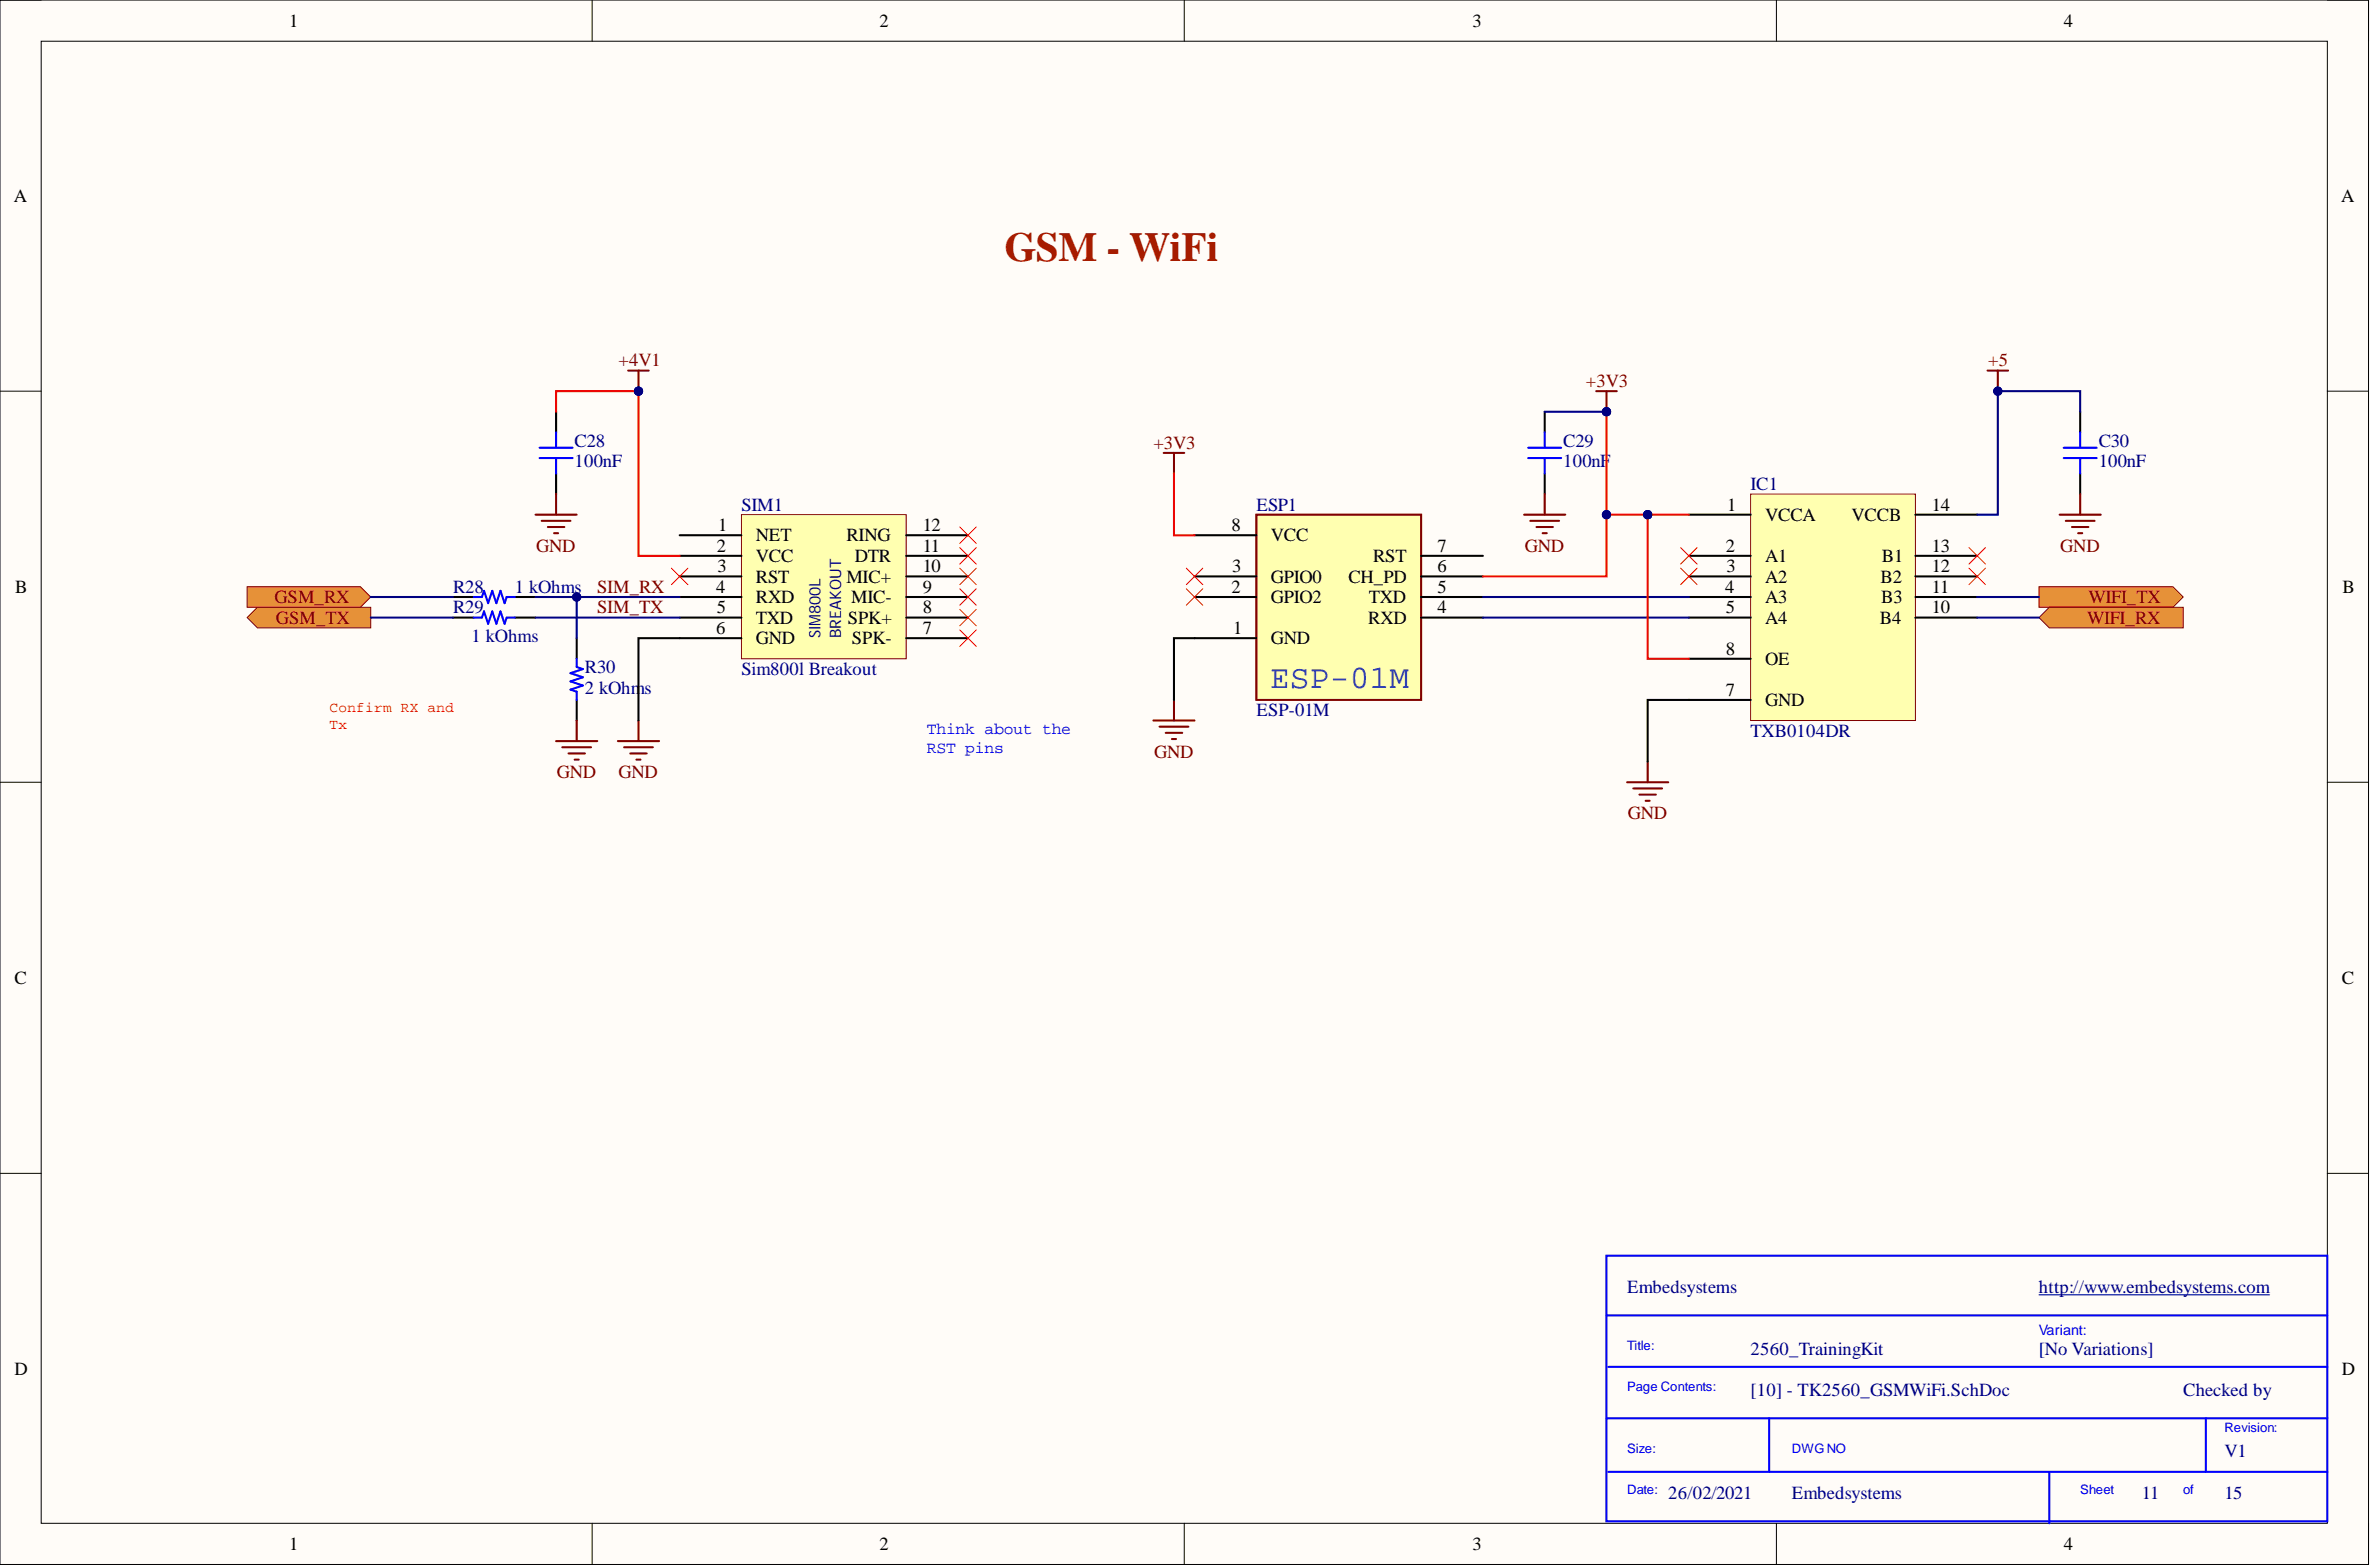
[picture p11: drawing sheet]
<svg xmlns="http://www.w3.org/2000/svg" width="292mm" height="193mm" viewBox="0 0 292 193" stroke-linecap="round" stroke-linejoin="round" font-family="sans-serif">
<defs><g id="words">
<text font-size="5.1" fill="#a61c00" x="123.7" y="32.1">GSM - WiFi</text>
<text font-size="4.1" fill="#0b5394" x="156.5" y="84.8">ESP-01M</text>
<g font-size="2.3">
<text x="35.6" y="3.3">1</text>
<text x="108.3" y="3.3">2</text>
<text x="181.4" y="3.3">3</text>
<text x="254.2" y="3.3">4</text>
<text x="1.7" y="24.8">A</text>
<text x="288.4" y="24.8">A</text>
<text x="88.5" y="65.4">1</text>
<text x="113.7" y="65.4">12</text>
<text x="151.7" y="65.4">8</text>
<text x="212.8" y="62.9">1</text>
<text x="217.5" y="64.1">VCCA</text>
<text x="228.1" y="64.1">VCCB</text>
<text x="238" y="62.9">14</text>
<text x="88.3" y="67.9">2</text>
<text x="88.4" y="70.5">3</text>
<text x="93.1" y="66.7">NET</text>
<text x="93.1" y="69.2">VCC</text>
<text x="93.1" y="71.7">RST</text>
<text x="104.3" y="71.7">MIC+</text>
<text x="104.3" y="66.7">RING</text>
<text x="105.3" y="69.2">DTR</text>
<text x="113.7" y="70.5">10</text>
<text x="113.7" y="67.9">11</text>
<text x="151.8" y="70.5">3</text>
<text x="156.6" y="71.7">GPIO0</text>
<text x="156.6" y="66.7">VCC</text>
<text x="166.1" y="71.7">CH_PD</text>
<text x="169.2" y="69.2">RST</text>
<text x="177.1" y="67.9">7</text>
<text x="177.1" y="70.5">6</text>
<text x="212.6" y="67.9">2</text>
<text x="212.7" y="70.5">3</text>
<text x="217.5" y="69.2">A1</text>
<text x="217.5" y="71.7">A2</text>
<text x="231.7" y="71.7">B2</text>
<text x="231.8" y="69.2">B1</text>
<text x="238" y="70.5">12</text>
<text x="238" y="67.9">13</text>
<text x="1.9" y="73">B</text>
<text x="88.2" y="73">4</text>
<text x="88.3" y="75.5">5</text>
<text x="93.1" y="74.3">RXD</text>
<text x="93.1" y="76.8">TXD</text>
<text x="104.5" y="76.8">SPK+</text>
<text x="104.9" y="74.3">MIC-</text>
<text x="113.7" y="75.5">8</text>
<text x="113.7" y="73">9</text>
<text x="151.7" y="73">2</text>
<text x="156.6" y="74.3">GPIO2</text>
<text x="168.6" y="76.8">RXD</text>
<text x="168.6" y="74.3">TXD</text>
<text x="177.1" y="75.5">4</text>
<text x="177.1" y="73">5</text>
<text x="212.5" y="73">4</text>
<text x="212.6" y="75.5">5</text>
<text x="217.5" y="74.3">A3</text>
<text x="217.5" y="76.8">A4</text>
<text x="231.6" y="76.8">B4</text>
<text x="231.7" y="74.3">B3</text>
<text x="238" y="75.5">10</text>
<text x="238" y="73">11</text>
<text x="288.6" y="73">B</text>
<text x="88.2" y="78.1">6</text>
<text x="93.1" y="79.3">GND</text>
<text x="105" y="79.3">SPK-</text>
<text x="113.7" y="78.1">7</text>
<text x="151.9" y="78.1">1</text>
<text x="156.6" y="79.3">GND</text>
<text x="212.6" y="80.6">8</text>
<text x="217.5" y="81.9">OE</text>
<text x="212.6" y="85.7">7</text>
<text x="217.5" y="87">GND</text>
<text x="1.8" y="121.2">C</text>
<text x="288.5" y="121.2">C</text>
<text x="1.8" y="169.3">D</text>
<text x="288.5" y="169.3">D</text>
<text x="35.6" y="190.9">1</text>
<text x="108.3" y="190.9">2</text>
<text x="181.4" y="190.9">3</text>
<text x="254.2" y="190.9">4</text>
</g>
<g font-size="2.3" fill="#800000">
<text x="76.2" y="45.1">+4V1</text>
<text x="195.4" y="47.7">+3V3</text>
<text x="244.9" y="45.1">+5</text>
<text x="142.1" y="55.3">+3V3</text>
<text x="66.1" y="67.9">GND</text>
<text x="187.8" y="67.9">GND</text>
<text x="253.8" y="67.9">GND</text>
<text x="33.8" y="74.3">GSM_RX</text>
<text x="34" y="76.8">GSM_TX</text>
<text x="73.6" y="73">SIM_RX</text>
<text x="73.6" y="75.5">SIM_TX</text>
<text x="257.1" y="76.8">WIFI_RX</text>
<text x="257.3" y="74.3">WIFI_TX</text>
<text x="68.6" y="95.8">GND</text>
<text x="76.2" y="95.8">GND</text>
<text x="142.2" y="93.3">GND</text>
<text x="200.5" y="100.9">GND</text>
</g>
<g font-size="2.3" fill="#000080">
<text x="70.8" y="57.5">100nF</text>
<text x="70.8" y="55">C28</text>
<text x="192.6" y="57.5">100nF</text>
<text x="192.6" y="55">C29</text>
<text x="258.6" y="57.5">100nF</text>
<text x="258.6" y="55">C30</text>
<text x="91.3" y="62.9">SIM1</text>
<text x="154.8" y="62.9">ESP1</text>
<text x="215.7" y="60.3">IC1</text>
<text x="55.8" y="73">R28</text>
<text x="55.8" y="75.5">R29</text>
<text x="63.4" y="73">1 kOhms</text>
<text x="58.1" y="79.1">1 kOhms</text>
<text x="72.1" y="82.9">R30</text>
<text x="91.3" y="83.2">Sim800l Breakout</text>
<text x="72.1" y="85.4">2 kOhms</text>
<text x="154.8" y="88.2">ESP-01M</text>
<text x="215.7" y="90.8">TXB0104DR</text>
<text x="200.5" y="159.2">Embedsystems</text>
<text x="251.2" y="159.2">http://www.embedsystems.com</text>
<text x="215.7" y="166.8">2560_TrainingKit</text>
<text x="251.2" y="166.8">[No Variations]</text>
<text x="215.7" y="171.9">[10] - TK2560_GSMWiFi.SchDoc</text>
<text x="269" y="171.9">Checked by</text>
<text x="274" y="179.5">V1</text>
<text x="205.5" y="184.5">26/02/2021</text>
<text x="220.7" y="184.5">Embedsystems</text>
<text x="263.9" y="184.5">11</text>
<text x="274" y="184.5">15</text>
</g>
<g font-size="2" fill="#00f">
<text x="114.2" y="90.4">Think about the</text>
<text x="114.2" y="92.7">RST pins</text>
</g>
<g font-size="1.9" fill="#000080">
<text x="101.1" y="78.6" transform="rotate(-90 101.1 78.6)">SIM800L</text>
<text x="103.6" y="78.6" transform="rotate(-90 103.6 78.6)">BREAKOUT</text>
</g>
<g font-size="1.8" fill="#f00">
<text x="40.6" y="87.7">Confirm RX and</text>
<text x="40.6" y="89.7">Tx</text>
</g>
<text font-size="1.8" fill="#00f" x="251.2" y="164.4">Variant:</text>
<g font-size="1.6" fill="#00f">
<text x="200.5" y="166.2">Title:</text>
<text x="200.5" y="171.3">Page Contents:</text>
<text x="200.5" y="178.9">Size:</text>
<text x="220.7" y="178.9">DWGNO</text>
<text x="274" y="176.4">Revision:</text>
<text x="200.5" y="184">Date:</text>
<text x="256.3" y="184">Sheet</text>
<text x="269" y="184">of</text>
</g>
</g></defs>
<path d="M0 0h291.8v192.7h-291.8z" fill-rule="evenodd" fill="#fffcf8"/>
<path d="M0 0h291.8v192.7h-291.8z" fill="none" stroke="#000" stroke-width=".12"/>
<path d="M5.1 5.1h281.6v182.5h-281.6z" fill-rule="evenodd" fill="#fffcf8"/>
<g fill="none" stroke="#000" stroke-width=".12">
<path d="M0 0h5.1M5.1 5.1h281.6v182.5h-281.6zM72.9 0v5.1M145.9 0v5.1M218.8 0v5.1M286.7 0h5.1v5.1M0 48.2h5.1M286.7 48.2h5.1M0 96.3h5.1M286.7 96.3h5.1M0 144.5h5.1M286.7 144.5h5.1"/>
<path d="M72.9 187.6v5.1M145.9 187.6v5.1M218.8 187.6v5.1M291.8 187.6v5.1"/>
</g>
<path d="M197.9 154.6h88.8v32.7h-88.8zM197.9 162h88.8M197.9 174.7h88.8M198.2 168.3h88.5M218 174.7v6.6M271.8 174.7v6.6M198.2 181.3h88.5M252.5 181.3v6.3" fill="none" stroke="#00f" stroke-width=".25"/>
<path d="M251.2 159.5h28.4" fill="none" stroke="#000080" stroke-width=".12"/>
<path d="M91.3 63.4h20.3v17.7h-20.3z" fill-rule="evenodd" fill="#ffffb0"/>
<path d="M91.3 63.4h20.3v17.7h-20.3z" fill="none" stroke="#800000" stroke-width=".12"/>
<path d="M83.7 65.9h7.6M83.7 68.4h7.6M83.7 71h7.6M83.7 73.5h7.6M83.7 76.1h7.6M83.7 78.6h7.6M111.6 65.9h7.7M111.6 68.4h7.7M111.6 71h7.7M111.6 73.5h7.7M111.6 76.1h7.7M111.6 78.6h7.7" fill="none" stroke="#000" stroke-width=".25"/>
<path d="M154.8 63.4h20.3v22.8h-20.3z" fill-rule="evenodd" fill="#ffffb0"/>
<path d="M77.4 45.6h2.5M78.7 45.6v2.6M143.4 55.8h2.5M144.6 55.8v2.5M154.8 63.4h20.3v22.8h-20.3z" fill="none" stroke="#800000" stroke-width=".25"/>
<path d="M147.2 78.6h7.6M147.2 73.5h7.6M147.2 71h7.6M147.2 65.9h7.6M175.1 73.5h7.6M175.1 71h7.6M175.1 76.1h7.6M175.1 68.4h7.6" fill="none" stroke="#000" stroke-width=".25"/>
<path d="M118.2 70l2.1 2M118.2 72.5l2.1 2M118.2 75l2.1 2.1M118.2 77.6l2.1 2M118.2 64.9l2.1 2M120.3 70l-2.1 2M120.3 72.5l-2.1 2M120.3 75l-2.1 2.1M120.3 77.6l-2.1 2M120.3 64.9l-2.1 2" fill="none" stroke="#f00" stroke-width=".12"/>
<circle cx="78.7" cy="48.2" r=".51" fill="#000080"/>
<circle cx="78.7" cy="48.2" r=".51" fill="none" stroke="#000080" stroke-width=".12"/>
<g fill="none" stroke="#800000" stroke-width=".25">
<path d="M66 63.4h5M66.7 64.1h3.6M67.5 64.9h2M68.3 65.7h.5M68.5 60.8v2.6M68.5 91.3h5.1M69.3 92h3.5M70 92.8h2.1M70.8 93.5h.5M71 88.7v2.6M76.1 91.3h5.1M76.9 92h3.5"/>
<path d="M77.6 92.8h2.1M78.4 93.5h.5M78.7 88.7v2.6M142.1 88.7h5.1M142.9 89.5h3.5M143.6 90.2h2M144.4 91h.5M144.6 86.2v2.5"/>
</g>
<path d="M68.5 50.7v2.5M68.5 58.3v2.5M55.8 73.5h2.6M55.8 76.1h2.6M63.4 73.5h2.6M63.4 76.1h2.6M71 78.6v2.5M71 86.2v2.5" fill="none" stroke="#000" stroke-width=".25"/>
<path d="M66.5 55.1h4M66.5 56.4h4M68.5 53.2v1.9M68.5 56.4v1.9M58.4 73.5h1l.2-.7 .5 1.5 .5-1.5 .6 1.5 .5-1.5 .5 1.5 .2-.8h1M58.4 76.1h1l.2-.8 .5 1.5 .5-1.5 .6 1.5 .5-1.5 .5 1.5 .2-.7h1M71 81.1v1l.8 .3-1.5 .5 1.5 .5-1.5 .5 1.5 .5-1.5 .5 .7 .3v1" fill="none" stroke="#00f" stroke-width=".25"/>
<path d="M82.7 70l2 2M84.7 70l-2 2M118.2 67.4l2.1 2.1M120.3 67.4l-2.1 2.1" fill="none" stroke="#f00" stroke-width=".12"/>
<path d="M30.4 76.1l1.3-1.3h14v2.5h-14z" fill-rule="evenodd" fill="#e69138"/>
<path d="M30.4 76.1l1.3-1.3h14v2.5h-14z" fill="none" stroke="#800000" stroke-width=".12"/>
<path d="M30.4 72.3h14l1.3 1.2-1.3 1.3h-14z" fill-rule="evenodd" fill="#e69138"/>
<path d="M30.4 72.3h14l1.3 1.2-1.3 1.3h-14z" fill="none" stroke="#800000" stroke-width=".12"/>
<path d="M196.6 48.2h2.6M197.9 48.2v2.5" fill="none" stroke="#800000" stroke-width=".25"/>
<circle cx="197.9" cy="50.7" r=".51" fill="#000080"/>
<circle cx="197.9" cy="50.7" r=".51" fill="none" stroke="#000080" stroke-width=".12"/>
<path d="M146.2 70l2 2M146.2 72.5l2 2M148.2 70l-2 2M148.2 72.5l-2 2" fill="none" stroke="#f00" stroke-width=".12"/>
<path d="M215.7 60.8h20.3v27.9h-20.3z" fill-rule="evenodd" fill="#ffffb0"/>
<path d="M215.7 60.8h20.3v27.9h-20.3z" fill="none" stroke="#800000" stroke-width=".12"/>
<path d="M208.1 63.4h7.6M208.1 68.4h7.6M208.1 76.1h7.6M208.1 73.5h7.6M208.1 71h7.6M236 63.4h7.6M236 68.4h7.6M236 76.1h7.6M236 73.5h7.6M236 71h7.6M208.1 86.2h7.6M208.1 81.1h7.6" fill="none" stroke="#000" stroke-width=".25"/>
<path d="M244.9 45.6h2.5M246.1 45.6v2.6M200.5 96.3h5M201.2 97.1h3.6M202 97.9h2M202.7 98.6h.5M203 93.8v2.5" fill="none" stroke="#800000" stroke-width=".25"/>
<circle cx="246.1" cy="48.2" r=".51" fill="#000080"/>
<circle cx="246.1" cy="48.2" r=".51" fill="none" stroke="#000080" stroke-width=".12"/>
<path d="M251.2 72.3h16.5l1.3 1.2-1.3 1.3h-16.5z" fill-rule="evenodd" fill="#e69138"/>
<path d="M251.2 72.3h16.5l1.3 1.2-1.3 1.3h-16.5z" fill="none" stroke="#800000" stroke-width=".12"/>
<path d="M251.2 76.1l1.3-1.3h16.5v2.5h-16.5z" fill-rule="evenodd" fill="#e69138"/>
<path d="M251.2 76.1l1.3-1.3h16.5v2.5h-16.5z" fill="none" stroke="#800000" stroke-width=".12"/>
<path d="M190.3 50.7v2.5M190.3 58.3v2.5M256.3 50.7v2.5M256.3 58.3v2.5" fill="none" stroke="#000" stroke-width=".25"/>
<path d="M188.3 55.1h4M188.3 56.4h4M190.3 53.2v1.9M190.3 56.4v1.9M254.2 55.1h4.1M254.2 56.4h4.1M256.3 53.2v1.9M256.3 56.4v1.9" fill="none" stroke="#00f" stroke-width=".25"/>
<path d="M187.8 63.4h5M188.5 64.1h3.6M189.3 64.9h2M190 65.7h.6M190.3 60.8v2.6M253.7 63.4h5.1M254.5 64.1h3.5M255.3 64.9h2M256 65.7h.5M256.3 60.8v2.6" fill="none" stroke="#800000" stroke-width=".25"/>
<path d="M197.9 50.7v12.7" fill="none" stroke="#f00" stroke-width=".25"/>
<circle cx="197.9" cy="50.7" r=".51" fill="#000080"/>
<circle cx="197.9" cy="50.7" r=".51" fill="none" stroke="#000080" stroke-width=".12"/>
<circle cx="197.9" cy="63.4" r=".51" fill="#000080"/>
<circle cx="197.9" cy="63.4" r=".51" fill="none" stroke="#000080" stroke-width=".12"/>
<path d="M45.7 76.1h10.1M45.7 73.5h10.1M66 73.5h17.7M66 76.1h17.7" fill="none" stroke="#000080" stroke-width=".25"/>
<circle cx="71" cy="73.5" r=".51" fill="#000080"/>
<circle cx="71" cy="73.5" r=".51" fill="none" stroke="#000080" stroke-width=".12"/>
<path d="M78.7 48.2h-10.2v2.5" fill="none" stroke="#f00" stroke-width=".25"/>
<circle cx="78.7" cy="48.2" r=".51" fill="#000080"/>
<circle cx="78.7" cy="48.2" r=".51" fill="none" stroke="#000080" stroke-width=".12"/>
<path d="M83.7 78.6h-5v10.1" fill="none" stroke="#000" stroke-width=".25"/>
<path d="M78.7 48.2v20.2h5" fill="none" stroke="#f00" stroke-width=".25"/>
<circle cx="78.7" cy="48.2" r=".51" fill="#000080"/>
<circle cx="78.7" cy="48.2" r=".51" fill="none" stroke="#000080" stroke-width=".12"/>
<path d="M147.2 78.6h-2.6v7.6" fill="none" stroke="#000" stroke-width=".25"/>
<path d="M144.6 58.3v7.6h2.6M203 63.4h-5.1v7.6h-15.2" fill="none" stroke="#f00" stroke-width=".25"/>
<path d="M182.7 76.1h25.4M182.7 73.5h25.4" fill="none" stroke="#000080" stroke-width=".25"/>
<circle cx="203" cy="63.4" r=".51" fill="#000080"/>
<circle cx="203" cy="63.4" r=".51" fill="none" stroke="#000080" stroke-width=".12"/>
<circle cx="197.9" cy="63.4" r=".51" fill="#000080"/>
<circle cx="197.9" cy="63.4" r=".51" fill="none" stroke="#000080" stroke-width=".12"/>
<path d="M190.3 50.7h7.6" fill="none" stroke="#000080" stroke-width=".25"/>
<circle cx="197.9" cy="50.7" r=".51" fill="#000080"/>
<circle cx="197.9" cy="50.7" r=".51" fill="none" stroke="#000080" stroke-width=".12"/>
<path d="M208.1 86.2h-5.1v7.6" fill="none" stroke="#000" stroke-width=".25"/>
<path d="M203 63.4v17.7h5.1" fill="none" stroke="#f00" stroke-width=".25"/>
<circle cx="203" cy="63.4" r=".51" fill="#000080"/>
<circle cx="203" cy="63.4" r=".51" fill="none" stroke="#000080" stroke-width=".12"/>
<path d="M203 63.4h5.1" fill="none" stroke="#f00" stroke-width=".25"/>
<circle cx="203" cy="63.4" r=".51" fill="#000080"/>
<circle cx="203" cy="63.4" r=".51" fill="none" stroke="#000080" stroke-width=".12"/>
<path d="M256.3 50.7v-2.5h-10.2v15.2h-2.5M243.6 76.1h7.6M243.6 73.5h7.6" fill="none" stroke="#000080" stroke-width=".25"/>
<circle cx="246.1" cy="48.2" r=".51" fill="#000080"/>
<circle cx="246.1" cy="48.2" r=".51" fill="none" stroke="#000080" stroke-width=".12"/>
<path d="M71 73.5v5.1" fill="none" stroke="#000080" stroke-width=".25"/>
<circle cx="71" cy="73.5" r=".51" fill="#000080"/>
<circle cx="71" cy="73.5" r=".51" fill="none" stroke="#000080" stroke-width=".12"/>
<path d="M207 67.4l2.1 2.1M207 70l2.1 2M209.1 67.4l-2.1 2.1M209.1 70l-2.1 2M242.6 67.4l2 2.1M242.6 70l2 2M244.6 67.4l-2 2.1M244.6 70l-2 2" fill="none" stroke="#f00" stroke-width=".12"/>
<use href="#words"/>
</svg>
